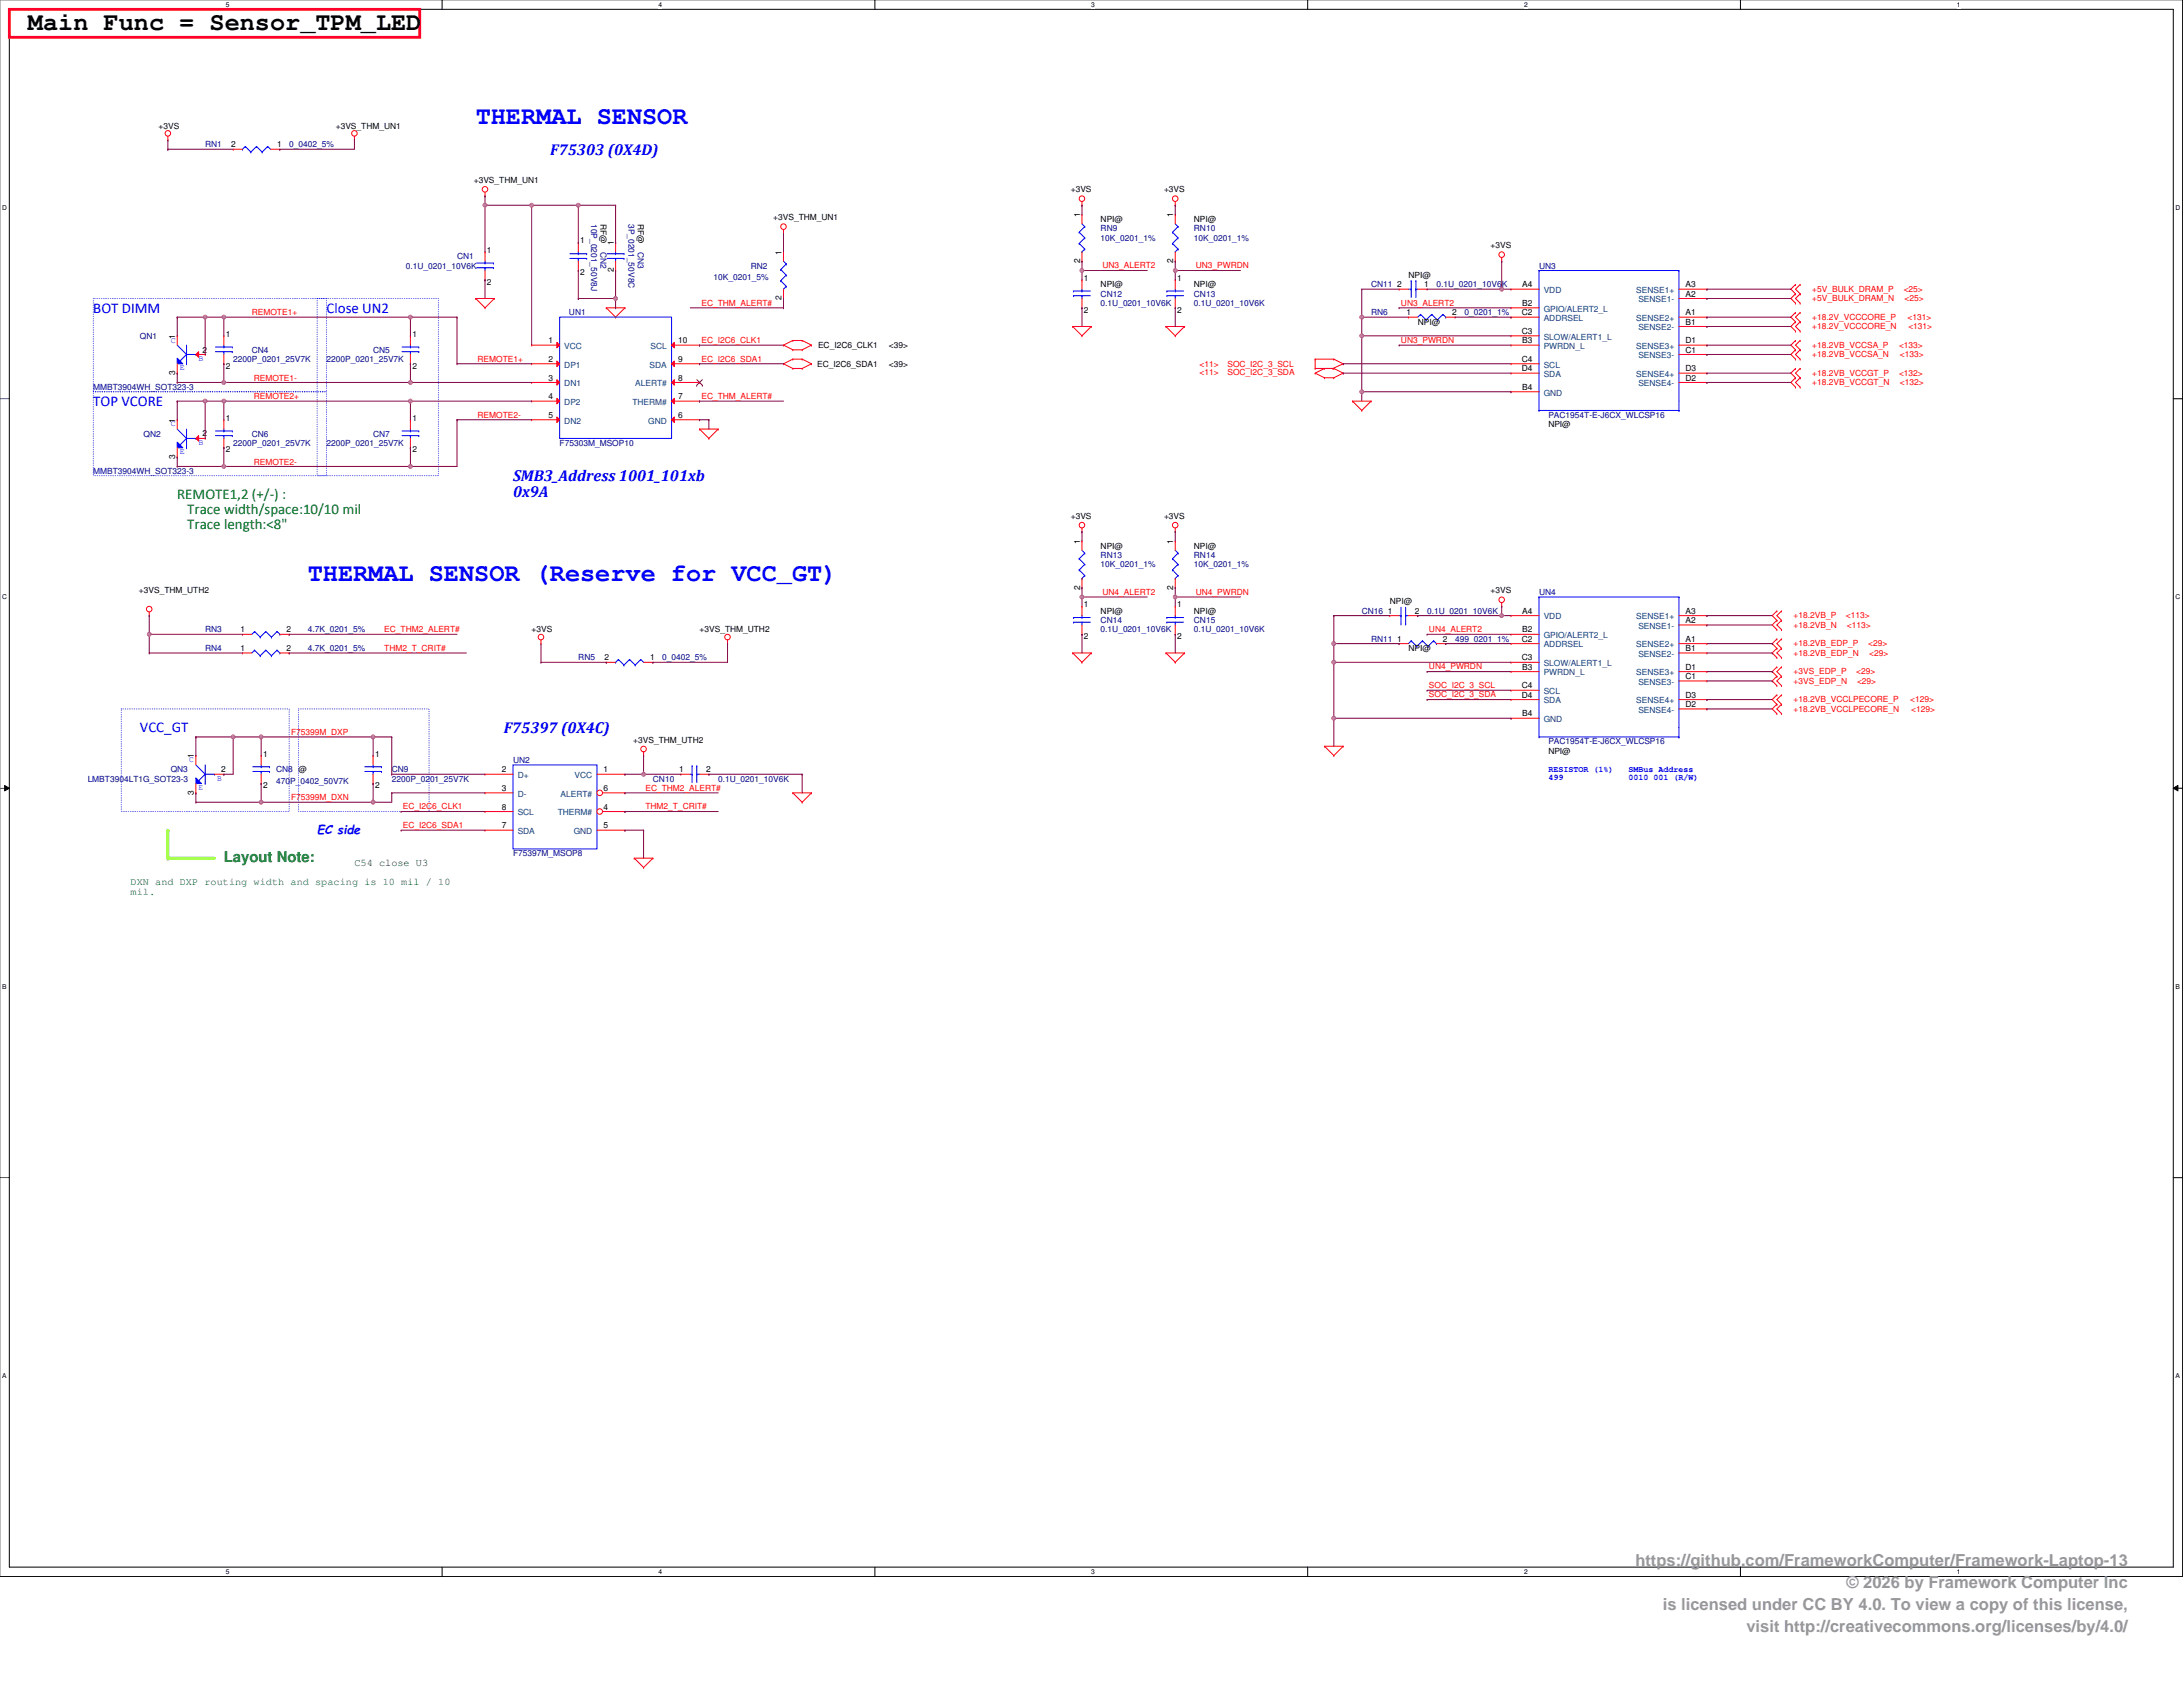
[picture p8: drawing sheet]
<svg xmlns="http://www.w3.org/2000/svg" width="279mm" height="216mm" viewBox="0 0 279 216" stroke-linecap="round" stroke-linejoin="round" font-family="sans-serif">
<defs><g id="words">
<text font-size="3.2" x="3.6" y="3.9">Main Func = Sensor_TPM_LED</text>
<g font-size="3.2" fill="#00f">
<text x="60.9" y="15.8">THERMAL SENSOR</text>
<text x="39.4" y="74.3">THERMAL SENSOR (Reserve for VCC_GT)</text>
</g>
<g font-size="2.1" fill="#999">
<text x="209.3" y="200.4">https://github.com/FrameworkComputer/Framework-Laptop-13</text>
<text x="236.3" y="203.2">© 2026 by Framework Computer Inc</text>
<text x="212.8" y="206">is licensed under CC BY 4.0. To view a copy of this license,</text>
<text x="223.5" y="208.8">visit http://creativecommons.org/licenses/by/4.0/</text>
</g>
<g font-size="2" fill="#00f">
<text x="70.4" y="19.8">F75303 (0X4D)</text>
<text x="65.7" y="61.6">SMB3_Address 1001_101xb</text>
<text x="65.7" y="63.6">0x9A</text>
<text x="64.5" y="93.8">F75397 (0X4C)</text>
</g>
<g font-size="1.9" fill="#00f">
<text x="11.9" y="40">BOT DIMM</text>
<text x="41.8" y="40">Close UN2</text>
<text x="11.9" y="52">TOP VCORE</text>
<text x="17.9" y="93.7">VCC_GT</text>
</g>
<g font-size="1.9" fill="#008000">
<text x="22.7" y="63.9">REMOTE1,2 (+/-) :</text>
<text x="24" y="65.8">Trace width/space:10/10 mil</text>
<text x="24" y="67.7">Trace length:&lt;8&quot;</text>
<text x="28.7" y="110.4">Layout Note:</text>
</g>
<text font-size="1.5" fill="#00f" x="40.6" y="106.8">EC side</text>
<g font-size="1.3" fill="#008000">
<text x="16.7" y="113.3">DXN and DXP routing width and spacing is 10 mil / 10</text>
<text x="16.7" y="114.6">mil.</text>
</g>
<text font-size="1.3" fill="#004000" x="45.4" y="110.9">C54 close U3</text>
<g font-size="1.1">
<text x="20.3" y="16.5">+3VS</text>
<text x="43" y="16.5">+3VS_THM_UN1</text>
<text x="29.6" y="18.9">2</text>
<text x="35.5" y="18.9">1</text>
<text x="60.6" y="23.4">+3VS_THM_UN1</text>
<text x="76.8" y="28.7" transform="rotate(90 76.8 28.7)">RF@</text>
<text x="81.6" y="28.7" transform="rotate(90 81.6 28.7)">RF@</text>
<text x="99" y="28.2">+3VS_THM_UN1</text>
<text x="137" y="24.6">+3VS</text>
<text x="138.2" y="27.8" transform="rotate(-90 138.2 27.8)">1</text>
<text x="140.9" y="28.4">NPI@</text>
<text x="149" y="24.6">+3VS</text>
<text x="150.2" y="27.8" transform="rotate(-90 150.2 27.8)">1</text>
<text x="152.8" y="28.4">NPI@</text>
<text x="62.3" y="32.4">1</text>
<text x="74.3" y="31.2">1</text>
<text x="74.3" y="35.2">2</text>
<text x="78.5" y="34.9" transform="rotate(-90 78.5 34.9)">2</text>
<text x="78.5" y="31.4" transform="rotate(-90 78.5 31.4)">1</text>
<text x="100" y="32.6" transform="rotate(-90 100 32.6)">1</text>
<text x="138.2" y="33.7" transform="rotate(-90 138.2 33.7)">2</text>
<text x="138.7" y="35.9">1</text>
<text x="150.2" y="33.7" transform="rotate(-90 150.2 33.7)">2</text>
<text x="150.7" y="35.9">1</text>
<text x="180.3" y="35.6">NPI@</text>
<text x="190.8" y="31.8">+3VS</text>
<text x="62.3" y="36.4">2</text>
<text x="100" y="38.4" transform="rotate(-90 100 38.4)">2</text>
<text x="138.7" y="40">2</text>
<text x="140.9" y="36.8">NPI@</text>
<text x="150.7" y="40">2</text>
<text x="152.8" y="36.8">NPI@</text>
<text x="178.8" y="36.8">2</text>
<text x="180" y="40.3">1</text>
<text x="181.5" y="41.5">NPI@</text>
<text x="182.3" y="36.8">1</text>
<text x="185.9" y="40.3">2</text>
<text x="194.8" y="40.3">C2</text>
<text x="194.8" y="36.8">A4</text>
<text x="194.8" y="39.1">B2</text>
<text x="215.7" y="40.3">A1</text>
<text x="215.7" y="38">A2</text>
<text x="215.7" y="36.8">A3</text>
<text x="215.7" y="41.5">B1</text>
<text x="22.4" y="48" transform="rotate(-90 22.4 48)">3</text>
<text x="22.4" y="43.3" transform="rotate(-90 22.4 43.3)">1</text>
<text x="25.9" y="45.1">2</text>
<text x="28.9" y="43.1">1</text>
<text x="28.9" y="47.2">2</text>
<text x="52.8" y="43.1">1</text>
<text x="52.8" y="47.2">2</text>
<text x="70.2" y="43.9">1</text>
<text x="70.2" y="46.3">2</text>
<text x="86.8" y="46.3">9</text>
<text x="86.8" y="43.9">10</text>
<text x="104.6" y="46.9">EC_I2C6_SDA1</text>
<text x="104.7" y="44.5">EC_I2C6_CLK1</text>
<text x="113.8" y="44.5">&lt;39&gt;</text>
<text x="113.8" y="46.9">&lt;39&gt;</text>
<text x="194.8" y="42.7">C3</text>
<text x="194.8" y="46.3">C4</text>
<text x="194.8" y="47.5">D4</text>
<text x="194.8" y="43.9">B3</text>
<text x="215.7" y="45.1">C1</text>
<text x="215.7" y="43.9">D1</text>
<text x="215.7" y="47.5">D3</text>
<text x="28.9" y="53.8">1</text>
<text x="52.8" y="53.8">1</text>
<text x="70.2" y="48.7">3</text>
<text x="70.2" y="51.1">4</text>
<text x="70.2" y="53.5">5</text>
<text x="86.8" y="53.5">6</text>
<text x="86.8" y="51.1">7</text>
<text x="86.8" y="48.7">8</text>
<text x="194.8" y="49.9">B4</text>
<text x="215.7" y="48.7">D2</text>
<text x="22.4" y="58.7" transform="rotate(-90 22.4 58.7)">3</text>
<text x="22.4" y="54.1" transform="rotate(-90 22.4 54.1)">1</text>
<text x="25.9" y="55.9">2</text>
<text x="28.9" y="57.9">2</text>
<text x="52.8" y="57.9">2</text>
<text x="198.2" y="54.7">NPI@</text>
<text x="137" y="66.4">+3VS</text>
<text x="138.2" y="69.6" transform="rotate(-90 138.2 69.6)">1</text>
<text x="140.9" y="70.2">NPI@</text>
<text x="149" y="66.4">+3VS</text>
<text x="150.2" y="69.6" transform="rotate(-90 150.2 69.6)">1</text>
<text x="152.8" y="70.2">NPI@</text>
<text x="17.8" y="75.9">+3VS_THM_UTH2</text>
<text x="138.2" y="75.5" transform="rotate(-90 138.2 75.5)">2</text>
<text x="138.7" y="77.7">1</text>
<text x="150.2" y="75.5" transform="rotate(-90 150.2 75.5)">2</text>
<text x="150.7" y="77.7">1</text>
<text x="177.9" y="77.4">NPI@</text>
<text x="190.8" y="75.9">+3VS</text>
<text x="30.8" y="83.3">1</text>
<text x="30.8" y="80.9">1</text>
<text x="36.7" y="83.3">2</text>
<text x="36.7" y="80.9">2</text>
<text x="68" y="80.9">+3VS</text>
<text x="89.5" y="80.9">+3VS_THM_UTH2</text>
<text x="138.7" y="81.8">2</text>
<text x="140.9" y="78.6">NPI@</text>
<text x="150.7" y="81.8">2</text>
<text x="152.8" y="78.6">NPI@</text>
<text x="177.6" y="78.5">1</text>
<text x="178.8" y="82.1">1</text>
<text x="180.3" y="83.3">NPI@</text>
<text x="181.1" y="78.5">2</text>
<text x="184.7" y="82.1">2</text>
<text x="194.8" y="82.1">C2</text>
<text x="194.8" y="78.5">A4</text>
<text x="194.8" y="80.9">B2</text>
<text x="215.7" y="82.1">A1</text>
<text x="215.7" y="79.7">A2</text>
<text x="215.7" y="78.5">A3</text>
<text x="215.7" y="83.3">B1</text>
<text x="77.4" y="84.5">2</text>
<text x="83.2" y="84.5">1</text>
<text x="194.8" y="84.5">C3</text>
<text x="194.8" y="88.1">C4</text>
<text x="194.8" y="89.3">D4</text>
<text x="194.8" y="85.7">B3</text>
<text x="215.7" y="86.9">C1</text>
<text x="215.7" y="85.7">D1</text>
<text x="215.7" y="89.3">D3</text>
<text x="81.1" y="95">+3VS_THM_UTH2</text>
<text x="194.8" y="91.7">B4</text>
<text x="215.7" y="90.5">D2</text>
<text x="24.8" y="101.7" transform="rotate(-90 24.8 101.7)">3</text>
<text x="24.8" y="97.1" transform="rotate(-90 24.8 97.1)">1</text>
<text x="28.3" y="98.8">2</text>
<text x="33.7" y="96.8">1</text>
<text x="33.7" y="100.9">2</text>
<text x="48" y="96.8">1</text>
<text x="48" y="100.9">2</text>
<text x="64.2" y="98.8">2</text>
<text x="64.2" y="101.2">3</text>
<text x="77.2" y="98.8">1</text>
<text x="77.2" y="101.2">6</text>
<text x="86.9" y="98.8">1</text>
<text x="90.4" y="98.8">2</text>
<text x="198.2" y="96.5">NPI@</text>
<text x="64.2" y="103.6">8</text>
<text x="64.2" y="106">7</text>
<text x="77.2" y="103.6">4</text>
<text x="77.2" y="106">5</text>
</g>
<g font-size="1.1" fill="#000080">
<text x="26.3" y="18.9">RN1</text>
<text x="37" y="18.9">0_0402_5%</text>
<text x="75.7" y="28.7" transform="rotate(90 75.7 28.7)">10P_0201_50V8J</text>
<text x="80.4" y="28.7" transform="rotate(90 80.4 28.7)">3P_0201_50V8C</text>
<text x="140.9" y="29.6">RN9</text>
<text x="152.8" y="29.6">RN10</text>
<text x="51.9" y="34.4">0.1U_0201_10V6K</text>
<text x="58.5" y="33.2">CN1</text>
<text x="76.8" y="32.2" transform="rotate(90 76.8 32.2)">CN2</text>
<text x="81.6" y="32.2" transform="rotate(90 81.6 32.2)">CN3</text>
<text x="91.3" y="35.8">10K_0201_5%</text>
<text x="96.1" y="34.4">RN2</text>
<text x="140.9" y="30.8">10K_0201_1%</text>
<text x="152.8" y="30.8">10K_0201_1%</text>
<text x="197" y="34.4">UN3</text>
<text x="72.8" y="40.4">UN1</text>
<text x="140.9" y="38">CN12</text>
<text x="140.9" y="39.2">0.1U_0201_10V6K</text>
<text x="152.8" y="38">CN13</text>
<text x="152.8" y="39.2">0.1U_0201_10V6K</text>
<text x="175.5" y="36.8">CN11</text>
<text x="175.5" y="40.4">RN6</text>
<text x="183.8" y="36.8">0.1U_0201_10V6K</text>
<text x="187.4" y="40.4">0_0201_1%</text>
<text x="17.9" y="43.3">QN1</text>
<text x="29.8" y="46.3">2200P_0201_25V7K</text>
<text x="32.2" y="45.1">CN4</text>
<text x="41.8" y="46.3">2200P_0201_25V7K</text>
<text x="47.8" y="45.1">CN5</text>
<text x="11.9" y="49.9">MMBT3904WH_SOT323-3</text>
<text x="198.2" y="53.5">PAC1954T-E-J6CX_WLCSP16</text>
<text x="18.4" y="55.9">QN2</text>
<text x="29.8" y="57.1">2200P_0201_25V7K</text>
<text x="32.2" y="55.9">CN6</text>
<text x="41.8" y="57.1">2200P_0201_25V7K</text>
<text x="47.8" y="55.9">CN7</text>
<text x="71.6" y="57.1">F75303M_MSOP10</text>
<text x="11.9" y="60.6">MMBT3904WH_SOT323-3</text>
<text x="140.9" y="71.4">RN13</text>
<text x="152.8" y="71.4">RN14</text>
<text x="140.9" y="72.6">10K_0201_1%</text>
<text x="152.8" y="72.6">10K_0201_1%</text>
<text x="197" y="76.2">UN4</text>
<text x="26.3" y="83.3">RN4</text>
<text x="26.3" y="80.9">RN3</text>
<text x="39.4" y="83.3">4.7K_0201_5%</text>
<text x="39.4" y="80.9">4.7K_0201_5%</text>
<text x="140.9" y="79.7">CN14</text>
<text x="140.9" y="80.9">0.1U_0201_10V6K</text>
<text x="152.8" y="79.7">CN15</text>
<text x="152.8" y="80.9">0.1U_0201_10V6K</text>
<text x="174.3" y="78.6">CN16</text>
<text x="175.5" y="82.1">RN11</text>
<text x="182.7" y="78.6">0.1U_0201_10V6K</text>
<text x="186.2" y="82.1">499_0201_1%</text>
<text x="74" y="84.5">RN5</text>
<text x="84.8" y="84.5">0_0402_5%</text>
<text x="198.2" y="95.3">PAC1954T-E-J6CX_WLCSP16</text>
<text x="11.2" y="100">LMBT3904LT1G_SOT23-3</text>
<text x="21.8" y="98.9">QN3</text>
<text x="35.3" y="98.9">CN8 @</text>
<text x="35.3" y="100.3">470P_0402_50V7K</text>
<text x="50.1" y="98.9">CN9</text>
<text x="50.1" y="100">2200P_0201_25V7K</text>
<text x="65.7" y="97.7">UN2</text>
<text x="83.6" y="100">CN10</text>
<text x="91.9" y="100">0.1U_0201_10V6K</text>
<text x="65.7" y="109.6">F75397M_MSOP8</text>
</g>
<g font-size="1.1" fill="#f00">
<text x="141.1" y="34.3">UN3_ALERT2</text>
<text x="153" y="34.3">UN3_PWRDN</text>
<text x="32.2" y="40.3">REMOTE1+</text>
<text x="89.8" y="39.1">EC_THM_ALERT#</text>
<text x="179.3" y="39.1">UN3_ALERT2</text>
<text x="232" y="37.4">+5V_BULK_DRAM_P</text>
<text x="232" y="38.6">+5V_BULK_DRAM_N</text>
<text x="232" y="41">+18.2V_VCCCORE_P</text>
<text x="243.7" y="37.4">&lt;25&gt;</text>
<text x="243.8" y="38.6">&lt;25&gt;</text>
<text x="244.1" y="41">&lt;131&gt;</text>
<text x="61.1" y="46.3">REMOTE1+</text>
<text x="89.8" y="43.9">EC_I2C6_CLK1</text>
<text x="89.8" y="46.3">EC_I2C6_SDA1</text>
<text x="153.5" y="46.9">&lt;11&gt;</text>
<text x="153.5" y="48">&lt;11&gt;</text>
<text x="157.1" y="48">SOC_I2C_3_SDA</text>
<text x="157.1" y="46.9">SOC_I2C_3_SCL</text>
<text x="179.3" y="43.9">UN3_PWRDN</text>
<text x="232" y="42.1">+18.2V_VCCCORE_N</text>
<text x="232" y="44.5">+18.2VB_VCCSA_P</text>
<text x="232" y="45.7">+18.2VB_VCCSA_N</text>
<text x="243.1" y="44.5">&lt;133&gt;</text>
<text x="243.2" y="45.7">&lt;133&gt;</text>
<text x="244.3" y="42.1">&lt;131&gt;</text>
<text x="32.5" y="48.7">REMOTE1-</text>
<text x="32.5" y="51.1">REMOTE2+</text>
<text x="61.1" y="53.5">REMOTE2-</text>
<text x="89.8" y="51.1">EC_THM_ALERT#</text>
<text x="232" y="48.1">+18.2VB_VCCGT_P</text>
<text x="232" y="49.3">+18.2VB_VCCGT_N</text>
<text x="243.1" y="48.1">&lt;132&gt;</text>
<text x="243.2" y="49.3">&lt;132&gt;</text>
<text x="32.5" y="59.4">REMOTE2-</text>
<text x="141.1" y="76.1">UN4_ALERT2</text>
<text x="153" y="76.1">UN4_PWRDN</text>
<text x="49.2" y="80.9">EC_THM2_ALERT#</text>
<text x="49.2" y="83.3">THM2_T_CRIT#</text>
<text x="182.9" y="80.9">UN4_ALERT2</text>
<text x="229.6" y="79.2">+18.2VB_P</text>
<text x="229.6" y="80.3">+18.2VB_N</text>
<text x="229.6" y="82.7">+18.2VB_EDP_P</text>
<text x="229.6" y="83.9">+18.2VB_EDP_N</text>
<text x="236.3" y="79.2">&lt;113&gt;</text>
<text x="236.4" y="80.3">&lt;113&gt;</text>
<text x="239.1" y="82.7">&lt;29&gt;</text>
<text x="239.2" y="83.9">&lt;29&gt;</text>
<text x="182.9" y="88.1">SOC_I2C_3_SCL</text>
<text x="182.9" y="89.3">SOC_I2C_3_SDA</text>
<text x="182.9" y="85.7">UN4_PWRDN</text>
<text x="229.6" y="89.9">+18.2VB_VCCLPECORE_P</text>
<text x="229.6" y="86.3">+3VS_EDP_P</text>
<text x="229.6" y="87.5">+3VS_EDP_N</text>
<text x="237.6" y="86.3">&lt;29&gt;</text>
<text x="237.7" y="87.5">&lt;29&gt;</text>
<text x="244.5" y="89.9">&lt;129&gt;</text>
<text x="37.2" y="94">F75399M_DXP</text>
<text x="229.6" y="91.1">+18.2VB_VCCLPECORE_N</text>
<text x="244.6" y="91.1">&lt;129&gt;</text>
<text x="82.6" y="101.2">EC_THM2_ALERT#</text>
<text x="37.2" y="102.4">F75399M_DXN</text>
<text x="51.6" y="103.6">EC_I2C6_CLK1</text>
<text x="51.6" y="106">EC_I2C6_SDA1</text>
<text x="82.6" y="103.6">THM2_T_CRIT#</text>
</g>
<g font-size="1.1" fill="#004080">
<text x="197.6" y="37.5">VDD</text>
<text x="197.6" y="39.9">GPIO/ALERT2_L</text>
<text x="197.6" y="41.1">ADDRSEL</text>
<text x="209.4" y="41.1">SENSE2+</text>
<text x="209.4" y="37.5">SENSE1+</text>
<text x="209.7" y="38.7">SENSE1-</text>
<text x="72.2" y="44.7">VCC</text>
<text x="72.2" y="47">DP1</text>
<text x="83.1" y="47">SDA</text>
<text x="83.3" y="44.7">SCL</text>
<text x="197.6" y="44.7">PWRDN_L</text>
<text x="197.6" y="43.5">SLOW/ALERT1_L</text>
<text x="197.6" y="47">SCL</text>
<text x="209.4" y="44.7">SENSE3+</text>
<text x="209.7" y="42.3">SENSE2-</text>
<text x="209.7" y="45.8">SENSE3-</text>
<text x="72.2" y="49.4">DN1</text>
<text x="72.2" y="51.8">DP2</text>
<text x="80.9" y="51.8">THERM#</text>
<text x="81.3" y="49.4">ALERT#</text>
<text x="197.6" y="50.6">GND</text>
<text x="197.6" y="48.2">SDA</text>
<text x="209.4" y="48.2">SENSE4+</text>
<text x="209.7" y="49.4">SENSE4-</text>
<text x="72.2" y="54.2">DN2</text>
<text x="83" y="54.2">GND</text>
<text x="197.6" y="79.3">VDD</text>
<text x="197.6" y="81.7">GPIO/ALERT2_L</text>
<text x="197.6" y="82.9">ADDRSEL</text>
<text x="209.4" y="82.9">SENSE2+</text>
<text x="209.4" y="79.3">SENSE1+</text>
<text x="209.7" y="80.5">SENSE1-</text>
<text x="197.6" y="86.4">PWRDN_L</text>
<text x="197.6" y="85.2">SLOW/ALERT1_L</text>
<text x="197.6" y="88.8">SCL</text>
<text x="209.4" y="86.4">SENSE3+</text>
<text x="209.7" y="84">SENSE2-</text>
<text x="209.7" y="87.6">SENSE3-</text>
<text x="197.6" y="92.4">GND</text>
<text x="197.6" y="90">SDA</text>
<text x="209.4" y="90">SENSE4+</text>
<text x="209.7" y="91.2">SENSE4-</text>
<text x="66.3" y="99.6">D+</text>
<text x="66.3" y="102">D-</text>
<text x="71.7" y="102">ALERT#</text>
<text x="73.5" y="99.6">VCC</text>
<text x="66.3" y="104.3">SCL</text>
<text x="66.3" y="106.7">SDA</text>
<text x="71.4" y="104.3">THERM#</text>
<text x="73.4" y="106.7">GND</text>
</g>
<g font-size="1.1" fill="#00f">
<text x="21.8" y="43.8">C</text>
<text x="23" y="47.4">E</text>
<text x="25.4" y="46.2">B</text>
<text x="21.8" y="54.6">C</text>
<text x="23" y="58.2">E</text>
<text x="25.4" y="57">B</text>
<text x="24.2" y="97.6">C</text>
<text x="25.4" y="101.1">E</text>
<text x="27.8" y="99.9">B</text>
<text x="198.2" y="98.8">RESISTOR (1%)</text>
<text x="198.2" y="99.9">499</text>
<text x="208.4" y="98.8">SMBus Address</text>
<text x="208.4" y="99.9">0010 001 (R/W)</text>
</g>
<g font-size=".9">
<text x="28.9" y=".9">5</text>
<text x="84.3" y=".9">4</text>
<text x="139.7" y=".9">3</text>
<text x="195.1" y=".9">2</text>
<text x="250.4" y=".9">1</text>
<text x=".3" y="26.9">D</text>
<text x="278.5" y="26.9">D</text>
<text x=".3" y="76.7">C</text>
<text x="278.5" y="76.7">C</text>
<text x=".3" y="126.6">B</text>
<text x="278.5" y="126.6">B</text>
<text x=".3" y="176.4">A</text>
<text x="278.5" y="176.4">A</text>
<text x="28.9" y="201.4">5</text>
<text x="84.3" y="201.4">4</text>
<text x="139.7" y="201.4">3</text>
<text x="195.1" y="201.4">2</text>
<text x="250.4" y="201.4">1</text>
</g>
</g></defs>
<path d="M0 0h279.3v201.8h-279.3zM1.2 1.2h277v199.4h-277z" fill="none" stroke="#000" stroke-width=".13"/>
<g fill="#fff">
<path d="M28.9 .1h.5v1h-.5z"/>
<path d="M28.9 200.7h.5v.9h-.5z"/>
</g>
<path d="M56.6 0v1.2M56.6 200.6v1.2" fill="none" stroke="#000" stroke-width=".13"/>
<g fill="#fff">
<path d="M84.3 .1h.5v1h-.5z"/>
<path d="M84.3 200.7h.5v.9h-.5z"/>
</g>
<path d="M112 0v1.2M112 200.6v1.2" fill="none" stroke="#000" stroke-width=".13"/>
<g fill="#fff">
<path d="M139.7 .1h.4v1h-.4z"/>
<path d="M139.7 200.7h.4v.9h-.4z"/>
</g>
<path d="M167.4 0v1.2M167.4 200.6v1.2" fill="none" stroke="#000" stroke-width=".13"/>
<g fill="#fff">
<path d="M195.1 .1h.4v1h-.4z"/>
<path d="M195.1 200.7h.4v.9h-.4z"/>
</g>
<path d="M222.8 0v1.2M222.8 200.6v1.2" fill="none" stroke="#000" stroke-width=".13"/>
<g fill="#fff">
<path d="M250.5 .1h.4v1h-.4z"/>
<path d="M250.5 200.7h.4v.9h-.4z"/>
<path d="M.3 26.1h.6v1h-.6z"/>
<path d="M278.5 26.1h.6v1h-.6z"/>
<path d="M.3 76h.6v.9h-.6z"/>
<path d="M278.5 76h.6v.9h-.6z"/>
</g>
<path d="M0 51h1.2M278.2 51h1.1" fill="none" stroke="#000" stroke-width=".13"/>
<g fill="#fff">
<path d="M.3 125.8h.6v.9h-.6z"/>
<path d="M278.5 125.8h.5v.9h-.5z"/>
</g>
<path d="M0 100.9h1.2M.6 100.5l.6 .4-.6 .3zM278.2 100.9l.6-.4v.7zM278.2 100.9h1.1" fill="none" stroke="#000" stroke-width=".13"/>
<path d="M.6 100.5l.6 .4-.6 .3zM278.2 100.9l.6-.4v.7z" fill="#000"/>
<g fill="#fff">
<path d="M.3 175.6h.6v1h-.6z"/>
<path d="M278.4 175.6h.6v1h-.6z"/>
</g>
<path d="M0 150.7h1.2M278.2 150.7h1.1" fill="none" stroke="#000" stroke-width=".13"/>
<path d="M1.2 1.2h52.5v3.6h-52.5z" fill="none" stroke="#f00" stroke-width=".36"/>
<path d="M11.9 38.2h29.9v11.9h-29.9zM40.6 38.2h15.5v22.7h-15.5zM11.9 50.1h29.9v10.8h-29.9zM15.5 90.7h21.5v13.2h-21.5zM38.2 90.7h16.7v13.2h-16.7z" fill="none" stroke="#00f" stroke-width=".13"/>
<path d="M21.5 106.2v3.6" fill="none" stroke="#80ff00" stroke-width=".36"/>
<circle cx="21.5" cy="106.2" r=".18" fill="#80ff00"/>
<path d="M21.5 109.8h6" fill="none" stroke="#80ff00" stroke-width=".36"/>
<circle cx="21.5" cy="109.8" r=".18" fill="#80ff00"/>
<g fill="none" stroke="#f00" stroke-width=".13">
<path d="M21.5 17.9h.1M21.5 17.4v.5M45.4 17.9h.1M45.4 17.4v.5M60.9 38.2h.1M60.9 38.2h2.4M60.9 38.2l1.2 1.2M62.1 25.1h.1M62.1 39.4h.1M62.1 24.6v.5M63.3 38.2h.1M63.3 38.2l-1.2 1.2"/>
<path d="M77.6 39.4h.1M77.6 39.4h2.4M77.6 39.4l1.2 1.2M80 39.4h.1M80 39.4l-1.2 1.2M100.3 29.8h.1M100.3 29.4v.4M138.5 26.3h.1M138.5 25.8v.5M150.4 26.3h.1M150.4 25.8v.5M192.2 33.4h.1"/>
<path d="M192.2 33v.4M229.8 36.4h.1M229.8 37.6h.1M229.8 38.8h.1M229.8 40h.1M229.8 37.6l-.6 .6 .6 .6M229.8 36.4l-.6 .6 .6 .6M229.8 40l-.6 .6 .6 .6M230.4 37.6h.1M230.4 36.4h.1M230.4 38.8h.1M230.4 40h.1"/>
<path d="M230.4 36.4l-.6 .6 .6 .6M230.4 37.6l-.6 .6 .6 .6M230.4 40l-.6 .6 .6 .6M78.8 40.6h.1M89.5 54.9h.1M89.5 54.9h2.4M89.5 54.9l1.2 1.2M90.7 56.1h.1M91.9 54.9h.1M91.9 54.9l-1.2 1.2M100.3 44.2h.1M100.3 46.6h.1"/>
<path d="M100.3 44.2l1.2 .6M100.3 46.6l1.2 .6M101.5 43.6h.1M101.5 44.8h.1M101.5 46h.1M101.5 47.2h.1M101.5 43.6h1.2M101.5 43.6l-1.2 .6M101.5 44.8h1.2M101.5 46h1.2M101.5 46l-1.2 .6M101.5 47.2h1.2"/>
<path d="M102.7 43.6h.1M102.7 44.8h.1M102.7 46h.1M102.7 47.2h.1M102.7 43.6l1.2 .6M102.7 46l1.2 .6M103.9 44.2h.1M103.9 46.6h.1M103.9 44.2l-1.2 .6M103.9 46.6l-1.2 .6M137.3 41.8h.1M137.3 41.8h2.4"/>
<path d="M137.3 41.8l1.2 1.2M138.5 43h.1M139.7 41.8h.1M139.7 41.8l-1.2 1.2M149.2 41.8h.1M149.2 41.8h2.4M149.2 41.8l1.2 1.2M150.4 43h.1M151.6 41.8h.1M151.6 41.8l-1.2 1.2M168.3 47.8h.1M168.3 47.2h.1"/>
<path d="M168.3 46h.1M168.3 46h2.4M168.3 47.2h2.4M168.3 47.8l1.2 .5M168.3 46v1.2M169.5 48.3h.1M169.5 47.2h.1M169.5 48.3h1.2M169.5 47.2l-1.2 .6M170.6 47.2h.1M170.7 48.3h.1M170.7 47.2h.1"/>
<path d="M170.7 46h.1M170.7 47.2l1.2 .6M170.7 46l1.2 .6M171.9 47.8h.1M171.9 46.6h.1M171.9 47.8l-1.2 .5M171.9 46.6l-1.3 .6M173.1 51.3h.1M173.1 51.3l1.2 1.2M174.3 52.5h.1M175.5 51.3h.1M175.5 51.3h-2.4"/>
<path d="M175.5 51.3l-1.2 1.2M229.8 41.2h.1M229.8 42.4h.1M229.8 47.2h.1M229.8 48.3h.1M229.8 49.5h.1M229.8 43.6h.1M229.8 44.8h.1M229.8 46h.1M229.8 41.2l-.6 .6 .6 .6M229.8 47.2l-.6 .6 .6 .5M229.8 48.3l-.6 .6 .6 .6"/>
<path d="M229.8 43.6l-.6 .6 .6 .6M229.8 44.8l-.6 .6 .6 .6M230.4 41.2h.1M230.4 42.4h.1M230.4 48.3h.1M230.4 47.2h.1M230.4 49.5h.1M230.4 44.8h.1M230.4 43.6h.1M230.4 46h.1M230.4 41.2l-.6 .6 .6 .6M230.4 47.2l-.6 .6 .6 .5"/>
<path d="M230.4 48.3l-.6 .6 .6 .6M230.4 43.6l-.6 .6 .6 .6M230.4 44.8l-.6 .6 .6 .6M19.1 78.8h.1M19.1 78.3v.5M138.5 68h.1M138.5 67.6v.4M150.4 68h.1M150.4 67.6v.4M192.2 77.6h.1M192.2 77.1v.5M227.4 78.2h.1"/>
<path d="M227.4 79.4h.1M227.4 78.2l-.6 .6 .6 .6M227.4 79.4l-.6 .6 .6 .6M228 79.4h.1M228 78.2h.1M228 78.2l-.6 .6 .6 .6M228 79.4l-.6 .6 .6 .6M69.2 82.4h.1M69.2 81.9v.5M76.4 99.1h3.6M80 99.1h.1M82.4 96.7h.1"/>
<path d="M82.4 96.2v.5M93.1 82.4h.1M93.1 81.9v.5M137.3 83.6h.1M137.3 83.6h2.4M137.3 83.6l1.2 1.2M138.5 84.8h.1M139.7 83.6h.1M139.7 83.6l-1.2 1.2M149.2 83.6h.1M149.2 83.6h2.4M149.2 83.6l1.2 1.2"/>
<path d="M150.4 84.8h.1M151.6 83.6h.1M151.6 83.6l-1.2 1.2M169.5 95.5h.1M169.5 95.5h2.4M169.5 95.5l1.2 1.2M170.7 96.7h.1M171.9 95.5h.1M171.9 95.5l-1.2 1.2M227.4 80.6h.1M227.4 88.9h.1M227.4 90.1h.1"/>
<path d="M227.4 91.3h.1M227.4 85.4h.1M227.4 86.6h.1M227.4 87.7h.1M227.4 81.8h.1M227.4 83h.1M227.4 84.2h.1M227.4 88.9l-.6 .6 .6 .6M227.4 90.1l-.6 .6 .6 .6M227.4 85.4l-.6 .6 .6 .6M227.4 86.6l-.6 .5 .6 .6M227.4 81.8l-.6 .6 .6 .6"/>
<path d="M227.4 83l-.6 .6 .6 .6M228 80.6h.1M228 90.1h.1M228 88.9h.1M228 91.3h.1M228 86.6h.1M228 85.4h.1M228 87.7h.1M228 83h.1M228 81.8h.1M228 84.2h.1M228 88.9l-.6 .6 .6 .6"/>
<path d="M228 90.1l-.6 .6 .6 .6M228 85.4l-.6 .6 .6 .6M228 86.6l-.6 .5 .6 .6M228 81.8l-.6 .6 .6 .6M228 83l-.6 .6 .6 .6M81.2 109.8h.1M81.2 109.8h2.4M81.2 109.8l1.2 1.2M82.4 111h.1M83.6 109.8h.1M83.6 109.8l-1.2 1.2M101.5 101.5h.1"/>
<path d="M101.5 101.5h2.4M101.5 101.5l1.2 1.2M102.7 102.7h.1M103.9 101.5h.1M103.9 101.5l-1.2 1.2"/>
<circle cx="21.5" cy="17.1" r=".35"/>
<circle cx="45.4" cy="17.1" r=".35"/>
<circle cx="62.1" cy="24.2" r=".35"/>
<circle cx="100.3" cy="29" r=".35"/>
<circle cx="138.5" cy="25.4" r=".35"/>
<circle cx="150.4" cy="25.4" r=".35"/>
<circle cx="192.2" cy="32.6" r=".35"/>
<circle cx="19.1" cy="78" r=".35"/>
<circle cx="138.5" cy="67.2" r=".35"/>
<circle cx="150.4" cy="67.2" r=".35"/>
<circle cx="192.2" cy="76.8" r=".35"/>
<circle cx="69.2" cy="81.5" r=".35"/>
<circle cx="82.4" cy="95.9" r=".35"/>
<circle cx="93.1" cy="81.5" r=".35"/>
</g>
<path d="M65.7 97.9h10.7v10.7h-10.7z" fill="none" stroke="#00f" stroke-width=".13"/>
<circle cx="76.8" cy="101.5" r=".35" fill="#fff"/>
<g fill="none" stroke="#f00" stroke-width=".13">
<path d="M77.1 101.5h2.9M80 101.5h.1"/>
<circle cx="76.8" cy="101.5" r=".35"/>
</g>
<circle cx="76.8" cy="103.9" r=".35" fill="#fff"/>
<g fill="none" stroke="#f00" stroke-width=".13">
<path d="M29.8 19.1h.1M29.8 19.1h1.2M34.6 19.1h1.2M35.8 19.1h.1M74 31h.1M74 34.6h.1M74 31v1.2M74 33.4v1.2M100.3 32.2h.1M100.3 38.2h.1M100.3 32.2v1.2M100.3 37v1.2"/>
<path d="M150.4 27.5h.1M150.4 33.4h.1M150.4 27.5v1.2M150.4 32.2v1.2M28.7 53.7h.1M28.7 57.3h.1M28.7 53.7v1.2M28.7 56.1v1.2M31 83.6h.1M31 83.6h1.2M35.8 83.6h1.2M37 83.6h.1"/>
<path d="M62.1 99.1h.1M62.1 99.1h3.6M62.1 101.5h.1M62.1 103.9h.1M62.1 106.2h.1M62.1 103.9h3.6M62.1 106.2h3.6M62.1 101.5h3.6M76.4 106.2h3.6M77.1 103.9h2.9M80 103.9h.1M80 106.2h.1"/>
<circle cx="76.8" cy="103.9" r=".35"/>
</g>
<g fill="none" stroke="#00f" stroke-width=".13">
<path d="M31 19.1h.1M31.4 18.7h.1M31.4 18.7l.7 .8M31.4 18.7l-.4 .4M32.1 19.5h.1M32.8 18.7h.1M32.8 18.7l.7 .8M32.8 18.7l-.7 .8M33.5 19.5h.1M34.3 18.7h.1M34.3 18.7l.3 .4M34.3 18.7l-.8 .8"/>
<path d="M72.9 33.1h2.2M72.9 32.5h2.2M74 32.5h.1M74 33.1h.1M74 32.2v.3M74 33.1v.3M75.1 33.1h.1M75.1 32.5h.1M99.9 34.5h.1M99.9 35.9h.1M99.9 34.5l.7 .7M99.9 35.9l.7 .8"/>
<path d="M100.3 37h.1M100.3 33.4l.3 .4M100.6 33.8h.1M100.6 35.2h.1M100.6 36.7h.1M100.6 33.8l-.7 .7M100.6 35.2l-.7 .7M100.6 36.7l-.3 .3M150.1 29.7h.1M150.1 31.2h.1M150.1 29.7l.7 .7M150.1 31.2l.7 .7"/>
<path d="M150.4 32.2h.1M150.4 28.7l.4 .3M150.8 29h.1M150.8 30.4h.1M150.8 31.9h.1M150.8 29l-.7 .7M150.8 30.4l-.7 .8M150.8 31.9l-.4 .3M27.6 55.8h2.1M27.6 55.2h2.1M28.7 55.2h.1M28.7 55.8h.1"/>
<path d="M28.7 54.9v.3M28.7 55.8v.3M29.7 55.8h.1M29.7 55.2h.1M32.6 83.2h.1M32.6 83.2l-.4 .4M32.6 83.2l.7 .7M33.3 83.9h.1M34 83.2h.1M34 83.2l-.7 .7M34 83.2l.7 .7M34.7 83.9h.1"/>
<path d="M35.5 83.2h.1M35.5 83.2l-.8 .7M35.5 83.2l.3 .4M35.8 83.6h.1"/>
</g>
<path d="M25.1 99.6l.7 .7h-.7z" fill-rule="evenodd" fill="#00f"/>
<g fill="none" stroke="#00f" stroke-width=".13">
<path d="M77.7 33.1h2.2M77.7 32.5h2.2M78.8 32.5h.1M78.8 33.1h.1M78.8 32.2v.3M78.8 33.1v.3M79.9 33.1h.1M79.9 32.5h.1M149.3 79.6h.1M149.3 79h.1M149.3 79.6h2.2M149.3 79h2.2"/>
<path d="M150.4 79h.1M150.4 79.6h.1M150.4 78.8v.2M150.4 79.6v.4M25.1 99.6l.7 .7h-.7zM25.1 97.9l1.2 1.2M25.4 99.9h.1M26.3 99.1h.1M26.3 99.1l-.9 .8M26.3 97.9v2.4M26.3 99.1h1.2M27.5 99.1h.1"/>
<path d="M26.3 100.3h.1"/>
</g>
<g fill="none" stroke="#f00" stroke-width=".13">
<path d="M78.8 31h.1M78.8 34.6h.1M78.8 31v1.2M78.8 33.4v1.2M150.4 77.6h.1M150.4 77.6v1.2M150.4 80v1.2M25.1 96.7h.1M25.1 96.7v1.2M27.5 99.1h1.2M28.7 99.1h.1M150.4 81.2h.1"/>
<path d="M25.1 101.5h.1M25.1 100.3v1.2"/>
</g>
<path d="M22.7 45.8l.7 .8h-.7z" fill-rule="evenodd" fill="#00f"/>
<path d="M22.7 45.8l.7 .8h-.7zM22.7 44.2l1.2 1.2M23 46.2h.1M23.9 45.4h.1M23.9 46.6h.1M23.9 45.4l-.9 .8M23.9 44.2v2.4M23.9 45.4h1.2M25.1 45.4h.1" fill="none" stroke="#00f" stroke-width=".13"/>
<path d="M22.7 43h.1M22.7 43v1.2" fill="none" stroke="#f00" stroke-width=".13"/>
<path d="M25.4 45v.7l-.3-.3z" fill="#f00"/>
<g fill="none" stroke="#f00" stroke-width=".13">
<path d="M62.1 32.2h.1M62.1 35.8h.1M62.1 32.2v1.2M62.1 34.6v1.2M138.5 35.8h.1M138.5 39.4h.1M138.5 27.5h.1M138.5 33.4h.1M138.5 27.5v1.2M138.5 32.2v1.2M138.5 35.8v1.2M138.5 38.2v1.2"/>
<path d="M179.1 37h.1M179.1 37h1.2M181.5 37h1.2M182.7 37h.1M193.4 37h.1M193.4 39.4h.1M193.4 37h3.6M193.4 39.4h3.6M214.9 37h3.6M214.9 38.2h3.6M218.5 38.2h.1M218.5 37h.1"/>
<path d="M22.7 47.8h.1M22.7 46.6v1.2M25.1 45.4h1.2M25.4 45v.7l-.3-.3zM26.3 45.4h.1M28.7 43h.1M28.7 46.6h.1M28.7 43v1.2M28.7 45.4v1.2M52.5 53.7h.1M52.5 57.3h.1M52.5 43h.1"/>
<path d="M52.5 46.6h.1M52.5 43v1.2M52.5 45.4v1.2M52.5 53.7v1.2M52.5 56.1v1.2M193.4 44.2h.1M193.4 50.1h.1M193.4 40.6h.1M193.4 43h.1M193.4 46.6h.1M193.4 47.8h.1M193.4 40.6h3.6"/>
<path d="M193.4 44.2h3.6M193.4 50.1h3.6M193.4 43h3.6M193.4 46.6h3.6M193.4 47.8h3.6M214.9 45.4h3.6M214.9 40.6h3.6M214.9 41.8h3.6M214.9 44.2h3.6M214.9 48.9h3.6M214.9 47.8h3.6M218.5 40.6h.1"/>
<path d="M218.5 41.8h.1M218.5 45.4h.1M218.5 44.2h.1M218.5 48.9h.1M218.5 47.8h.1M138.5 77.6h.1M138.5 69.2h.1M138.5 75.2h.1M138.5 69.2v1.2M138.5 74v1.2M138.5 77.6v1.2M138.5 80v1.2"/>
<path d="M193.4 78.8h.1M193.4 78.8h3.6M214.9 80h3.6M214.9 78.8h3.6M218.5 80h.1M218.5 78.8h.1M31 81.2h.1M31 81.2h1.2M35.8 81.2h1.2M37 81.2h.1M47.8 96.7h.1M47.8 96.7v1.2"/>
<path d="M47.8 99.1v1.2M77.6 84.8h.1M77.6 84.8h1.2M82.4 84.8h1.2M83.6 84.8h.1M87.1 99.1h.1M87.1 99.1h1.2M89.5 99.1h1.2M90.7 99.1h.1M138.5 81.2h.1M193.4 81.2h.1M193.4 86h.1"/>
<path d="M193.4 91.9h.1M193.4 82.4h.1M193.4 84.8h.1M193.4 88.3h.1M193.4 89.5h.1M193.4 81.2h3.6M193.4 82.4h3.6M193.4 86h3.6M193.4 91.9h3.6M193.4 84.8h3.6M193.4 88.3h3.6M193.4 89.5h3.6"/>
<path d="M214.9 82.4h3.6M214.9 83.6h3.6M214.9 86h3.6M214.9 87.1h3.6M214.9 90.7h3.6M214.9 89.5h3.6M218.5 82.4h.1M218.5 83.6h.1M218.5 87.1h.1M218.5 86h.1M218.5 90.7h.1M218.5 89.5h.1"/>
<path d="M47.8 100.3h.1"/>
</g>
<g fill="none" stroke="#00f" stroke-width=".13">
<path d="M61 34.3h2.2M61 33.7h2.2M62.1 33.7h.1M62.1 34.3h.1M62.1 33.4v.3M62.1 34.3v.3M63.2 34.3h.1M63.2 33.7h.1M137.4 37.8h.1M137.4 37.2h.1M137.4 37.8h2.2M137.4 37.2h2.2"/>
<path d="M138.1 29.7h.1M138.1 31.2h.1M138.1 29.7l.7 .7M138.1 31.2l.7 .7M138.5 37.2h.1M138.5 37.8h.1M138.5 32.2h.1M138.5 37v.2M138.5 37.8v.4M138.5 28.7l.3 .3M138.8 29h.1M138.8 30.4h.1"/>
<path d="M138.8 31.9h.1M138.8 29l-.7 .7M138.8 30.4l-.7 .8M138.8 31.9l-.3 .3M180.3 37h.3M180.6 35.9h.1M180.6 37h.1M180.6 35.9v2.2M181.2 37h.1M181.2 35.9h.1M181.2 37h.3M181.2 35.9v2.2"/>
<path d="M197 34.6h.1M197 34.6v17.9M197 34.6h17.9M214.9 34.6h.1M214.9 34.6v17.9M27.6 45h2.1M27.6 44.4h2.1M28.7 44.4h.1M28.7 45h.1M28.7 44.2v.2M28.7 45v.4M29.7 45h.1"/>
<path d="M29.7 44.4h.1M51.5 55.8h2.1M51.5 55.2h2.1M51.5 45h2.1M51.5 44.4h2.1M52.5 55.2h.1M52.5 55.8h.1M52.5 44.4h.1M52.5 45h.1M52.5 44.2v.2M52.5 45v.4M52.5 54.9v.3"/>
<path d="M52.5 55.8v.3M53.6 55.8h.1M53.6 55.2h.1M53.6 45h.1M53.6 44.4h.1M71.6 40.6h14.4v15.5h-14.4zM197 52.5h.1M197 52.5h17.9M214.9 52.5h.1M137.4 79.6h.1M137.4 79h.1M137.4 79.6h2.2"/>
<path d="M137.4 79h2.2M138.1 71.5h.1M138.1 72.9h.1M138.1 71.5l.7 .7M138.1 72.9l.7 .8M138.5 79h.1M138.5 79.6h.1M138.5 74h.1M138.5 78.8v.2M138.5 79.6v.4M138.5 70.4l.3 .4M138.8 70.8h.1"/>
<path d="M138.8 72.2h.1M138.8 73.7h.1M138.8 70.8l-.7 .7M138.8 72.2l-.7 .7M138.8 73.7l-.3 .3M197 76.4h.1M197 76.4v17.9M197 76.4h17.9M214.9 76.4h.1M214.9 76.4v17.9M32.6 80.8h.1M32.6 80.8l-.4 .4"/>
<path d="M32.6 80.8l.7 .7M33.3 81.5h.1M34 80.8h.1M34 80.8l-.7 .7M34 80.8l.7 .7M34.7 81.5h.1M35.5 80.8h.1M35.5 80.8l-.8 .7M35.5 80.8l.3 .4M35.8 81.2h.1M46.7 98.7h2.1M46.7 98.1h2.1"/>
<path d="M47.8 98.1h.1M47.8 98.7h.1M47.8 97.9v.2M47.8 98.7v.4M48.8 98.7h.1M48.8 98.1h.1M78.8 84.8h.1M79.1 84.4h.1M79.1 84.4l.8 .7M79.1 84.4l-.3 .4M79.9 85.1h.1M80.6 84.4h.1"/>
<path d="M80.6 84.4l.7 .7M80.6 84.4l-.7 .7M81.3 85.1h.1M82 84.4h.1M82 84.4l.4 .4M82 84.4l-.7 .7M88.3 99.1h.3M88.6 99.1h.1M88.6 98h.1M88.6 98v2.2M89.2 98h.1M89.2 99.1h.1"/>
<path d="M89.2 99.1h.3M89.2 98v2.2M197 94.3h.1M197 94.3h17.9M214.9 94.3h.1"/>
</g>
<path d="M71.3 43.8l.3 .4-.3 .3z" fill="#f00"/>
<path d="M68 44.2h.1M68 44.2h3.6M71.3 43.8l.3 .4-.3 .3z" fill="none" stroke="#f00" stroke-width=".13"/>
<path d="M71.3 46.2l.3 .4-.3 .3z" fill="#f00"/>
<path d="M68 46.6h.1M68 46.6h3.6M71.3 46.2l.3 .4-.3 .3z" fill="none" stroke="#f00" stroke-width=".13"/>
<path d="M71.3 48.6l.3 .3-.3 .4z" fill="#f00"/>
<path d="M68 48.9h.1M68 48.9h3.6M71.3 48.6l.3 .3-.3 .4z" fill="none" stroke="#f00" stroke-width=".13"/>
<path d="M71.3 51l.3 .3-.3 .4z" fill="#f00"/>
<path d="M68 51.3h.1M68 51.3h3.6M71.3 51l.3 .3-.3 .4z" fill="none" stroke="#f00" stroke-width=".13"/>
<path d="M71.3 53.4l.3 .3-.3 .4z" fill="#f00"/>
<path d="M68 53.7h.1M68 53.7h3.6M71.3 53.4l.3 .3-.3 .4z" fill="none" stroke="#f00" stroke-width=".13"/>
<path d="M86 53.7l.3-.3v.7z" fill="#f00"/>
<path d="M86 53.7l.3-.3v.7zM86 53.7h3.5M89.5 53.7h.1" fill="none" stroke="#f00" stroke-width=".13"/>
<path d="M86 51.3l.3-.3v.7z" fill="#f00"/>
<path d="M86 51.3l.3-.3v.7zM86 51.3h3.5M89.5 51.3h.1" fill="none" stroke="#f00" stroke-width=".13"/>
<path d="M86 48.9l.3-.3v.7z" fill="#f00"/>
<path d="M86 48.9l.3-.3v.7zM86 48.9h3.5M89.5 48.9h.1" fill="none" stroke="#f00" stroke-width=".13"/>
<path d="M89.2 49.3h.1M89.2 48.6l.7 .7M89.9 48.6l-.7 .7M89.9 49.3h.1" fill="none" stroke="#804000" stroke-width=".13"/>
<path d="M86 46.6l.3-.4v.7z" fill="#f00"/>
<path d="M86 46.6l.3-.4v.7zM86 46.6h3.5M89.5 46.6h.1" fill="none" stroke="#f00" stroke-width=".13"/>
<path d="M86.3 43.8v.7l-.3-.3z" fill="#f00"/>
<g fill="none" stroke="#f00" stroke-width=".13">
<path d="M150.4 35.8h.1M150.4 39.4h.1M150.4 35.8v1.2M150.4 38.2v1.2M86 44.2h3.5M86.3 43.8v.7l-.3-.3zM89.5 44.2h.1M150.4 69.2h.1M150.4 75.2h.1M150.4 69.2v1.2M150.4 74v1.2M177.9 78.8h.1"/>
<path d="M177.9 78.8h1.2M180.3 78.8h1.2M181.5 78.8h.1M33.4 96.7h.1M33.4 96.7v1.2M33.4 99.1v1.2M33.4 100.3h.1"/>
</g>
<g fill="none" stroke="#00f" stroke-width=".13">
<path d="M149.3 37.8h.1M149.3 37.2h.1M149.3 37.8h2.2M149.3 37.2h2.2M150.4 37.2h.1M150.4 37.8h.1M150.4 37v.2M150.4 37.8v.4M150.1 71.5h.1M150.1 72.9h.1M150.1 71.5l.7 .7M150.1 72.9l.7 .8"/>
<path d="M150.4 74h.1M150.4 70.4l.4 .4M150.8 70.8h.1M150.8 72.2h.1M150.8 73.7h.1M150.8 70.8l-.7 .7M150.8 72.2l-.7 .7M150.8 73.7l-.4 .3M179.1 78.8h.2M179.3 78.8h.1M179.3 79.9h.1M179.3 77.7v2.2"/>
<path d="M179.9 79.9h.1M179.9 78.8h.1M179.9 78.8h.4M179.9 77.7v2.2M32.4 98.7h2.1M32.4 98.1h2.1M33.4 98.1h.1M33.4 98.7h.1M33.4 97.9v.2M33.4 98.7v.4M34.5 98.7h.1M34.5 98.1h.1"/>
</g>
<path d="M22.7 56.6l.7 .7h-.7z" fill-rule="evenodd" fill="#00f"/>
<path d="M22.7 56.6l.7 .7h-.7zM22.7 54.9l1.2 1.2M23 56.9h.1M23.9 56.1h.1M23.9 57.3h.1M23.9 56.1l-.9 .8M23.9 54.9v2.4M23.9 56.1h1.2M25.1 56.1h.1" fill="none" stroke="#00f" stroke-width=".13"/>
<path d="M22.7 53.7h.1M22.7 53.7v1.2" fill="none" stroke="#f00" stroke-width=".13"/>
<path d="M25.1 56.1l.3-.3v.7z" fill="#f00"/>
<g fill="none" stroke="#f00" stroke-width=".13">
<path d="M22.7 58.5h.1M22.7 57.3v1.2M25.1 56.1l.3-.3v.7zM25.1 56.1h1.2M26.3 56.1h.1M180.3 40.6h.1M180.3 40.6h1.2M185 40.6h1.2M186.2 40.6h.1M179.1 82.4h.1M179.1 82.4h1.2M183.8 82.4h1.2"/>
<path d="M185 82.4h.1"/>
</g>
<g fill="none" stroke="#00f" stroke-width=".13">
<path d="M181.8 40.2h.1M181.8 40.2l-.3 .4M181.8 40.2l.7 .7M182.5 40.9h.1M183.2 40.2h.1M183.2 40.2l-.7 .7M183.2 40.2l.8 .7M184 40.9h.1M184.7 40.2h.1M184.7 40.2l-.7 .7M184.7 40.2l.3 .4M185 40.6h.1"/>
<path d="M180.6 82h.1M180.6 82l-.3 .4M180.6 82l.7 .7M181.3 82.7h.1M182.1 82h.1M182.1 82l-.8 .7M182.1 82l.7 .7M182.8 82.7h.1M183.5 82h.1M183.5 82l-.7 .7M183.5 82l.3 .4M183.8 82.4h.1"/>
</g>
<path d="M21.5 19.1h.1M21.5 17.9v1.2M29.8 19.1h-8.3M35.8 19.1h.1M45.4 17.9h.1M45.4 17.9v1.2h-9.6M62.1 25.1h.1M62.1 26.3h.1M62.1 25.1v7.1" fill="none" stroke="#800040" stroke-width=".13"/>
<circle cx="62.1" cy="26.3" r=".24" fill="#f0f"/>
<circle cx="62.1" cy="26.3" r=".24" fill="none" stroke="#f0f" stroke-width=".13"/>
<path d="M62.1 26.3h.1M62.1 26.3h11.9M74 26.3h.1" fill="none" stroke="#800040" stroke-width=".13"/>
<circle cx="68" cy="26.3" r=".24" fill="#f0f"/>
<circle cx="68" cy="26.3" r=".24" fill="none" stroke="#f0f" stroke-width=".13"/>
<circle cx="74" cy="26.3" r=".24" fill="#f0f"/>
<circle cx="74" cy="26.3" r=".24" fill="none" stroke="#f0f" stroke-width=".13"/>
<g fill="none" stroke="#800040" stroke-width=".13">
<path d="M62.1 35.8h.1M62.1 35.8v2.4M68 26.3h.1M68 26.3v17.9M74 31h.1M74 38.2h.1M74 34.6v3.6M74 38.2h4.8M78.8 26.3h.1M78.8 31h.1M78.8 38.2h.1M78.8 39.4h.1"/>
<path d="M78.8 26.3h-4.8v4.7M78.8 26.3v4.7M78.8 34.6v4.8"/>
</g>
<circle cx="78.8" cy="38.2" r=".24" fill="#f0f"/>
<circle cx="78.8" cy="38.2" r=".24" fill="none" stroke="#f0f" stroke-width=".13"/>
<path d="M22.7 40.6h.1M22.7 40.6v2.4M22.7 40.6h6M26.3 40.6h.1M26.3 40.6v4.8" fill="none" stroke="#800040" stroke-width=".13"/>
<circle cx="26.3" cy="40.6" r=".24" fill="#f0f"/>
<circle cx="26.3" cy="40.6" r=".24" fill="none" stroke="#f0f" stroke-width=".13"/>
<path d="M28.7 40.6h.1M28.7 40.6v2.4M28.7 40.6h23.8" fill="none" stroke="#800040" stroke-width=".13"/>
<circle cx="52.5" cy="40.6" r=".24" fill="#f0f"/>
<circle cx="52.5" cy="40.6" r=".24" fill="none" stroke="#f0f" stroke-width=".13"/>
<circle cx="28.6" cy="40.6" r=".24" fill="#f0f"/>
<circle cx="28.6" cy="40.6" r=".24" fill="none" stroke="#f0f" stroke-width=".13"/>
<g fill="none" stroke="#800040" stroke-width=".13">
<path d="M22.7 47.8h.1M22.7 48.9h.1M22.7 47.8v1.1M28.7 46.6h.1M28.7 48.9h.1M28.7 46.6v2.3M52.5 40.6h.1M52.5 46.6h.1M52.5 40.6v2.4M52.5 46.6v2.3h-29.8M58.5 40.6h.1M58.5 46.6h.1"/>
<path d="M58.5 40.6h-6M58.5 40.6v6M58.5 46.6h9.5M89.5 44.2h.1M89.5 46.6h.1M89.5 44.2h10.8M89.5 46.6h10.8"/>
</g>
<circle cx="52.5" cy="48.9" r=".24" fill="#f0f"/>
<circle cx="52.5" cy="48.9" r=".24" fill="none" stroke="#f0f" stroke-width=".13"/>
<circle cx="28.6" cy="48.9" r=".24" fill="#f0f"/>
<circle cx="28.6" cy="48.9" r=".24" fill="none" stroke="#f0f" stroke-width=".13"/>
<path d="M22.7 51.3h.1M22.7 51.3v2.4M22.7 51.3h3.6M26.3 51.3h.1M26.3 51.3v4.8M52.5 48.9h.1M68 48.9h-15.5" fill="none" stroke="#800040" stroke-width=".13"/>
<circle cx="26.3" cy="51.3" r=".24" fill="#f0f"/>
<circle cx="26.3" cy="51.3" r=".24" fill="none" stroke="#f0f" stroke-width=".13"/>
<path d="M26.3 51.3h.1M26.3 51.3h26.2M28.7 51.3h.1M28.7 51.3v2.4" fill="none" stroke="#800040" stroke-width=".13"/>
<circle cx="28.6" cy="51.3" r=".24" fill="#f0f"/>
<circle cx="28.6" cy="51.3" r=".24" fill="none" stroke="#f0f" stroke-width=".13"/>
<path d="M52.5 51.3h.1M52.5 51.3v2.4M68 51.3h-15.5" fill="none" stroke="#800040" stroke-width=".13"/>
<circle cx="52.5" cy="51.3" r=".24" fill="#f0f"/>
<circle cx="52.5" cy="51.3" r=".24" fill="none" stroke="#f0f" stroke-width=".13"/>
<g fill="none" stroke="#800040" stroke-width=".13">
<path d="M22.7 58.5h.1M22.7 59.7h.1M22.7 58.5v1.2M28.7 57.3h.1M28.7 59.7h.1M28.7 57.3v2.4M52.5 57.3h.1M52.5 57.3v2.4h-29.8M58.5 53.7h.1M58.5 53.7h9.5M58.5 53.7v6M89.5 51.3h.1"/>
<path d="M89.5 53.7h.1M89.5 51.3h10.8M89.5 53.7h1.2M90.7 53.7h.1M90.7 53.7v1.2"/>
</g>
<circle cx="52.5" cy="59.7" r=".24" fill="#f0f"/>
<circle cx="52.5" cy="59.7" r=".24" fill="none" stroke="#f0f" stroke-width=".13"/>
<circle cx="28.6" cy="59.7" r=".24" fill="#f0f"/>
<circle cx="28.6" cy="59.7" r=".24" fill="none" stroke="#f0f" stroke-width=".13"/>
<path d="M52.5 59.7h.1M58.5 59.7h-6M19.1 78.8h.1M19.1 78.8v4.8M19.1 81.2h.1" fill="none" stroke="#800040" stroke-width=".13"/>
<circle cx="19.1" cy="81.2" r=".24" fill="#f0f"/>
<circle cx="19.1" cy="81.2" r=".24" fill="none" stroke="#f0f" stroke-width=".13"/>
<g fill="none" stroke="#800040" stroke-width=".13">
<path d="M19.1 81.2h.1M19.1 83.6h.1M19.1 81.2h11.9M19.1 83.6h11.9M25.1 94.3h.1M25.1 94.3h4.7M37 81.2h.1M37 83.6h.1M37 81.2h21.5M37 83.6h22.7M69.2 84.8h.1M69.2 82.4v2.4"/>
<path d="M69.2 84.8h8.4M77.6 84.8h.1M83.6 84.8h.1M93.1 82.4h.1M93.1 82.4v2.4h-9.5"/>
</g>
<circle cx="29.8" cy="94.3" r=".24" fill="#f0f"/>
<circle cx="29.8" cy="94.3" r=".24" fill="none" stroke="#f0f" stroke-width=".13"/>
<path d="M25.1 94.3h.1M25.1 94.3v2.4M29.8 94.3h.1M29.8 94.3v4.8M29.8 94.3h18M33.4 94.3h.1" fill="none" stroke="#800040" stroke-width=".13"/>
<circle cx="47.7" cy="94.3" r=".24" fill="#f0f"/>
<circle cx="47.7" cy="94.3" r=".24" fill="none" stroke="#f0f" stroke-width=".13"/>
<circle cx="33.4" cy="94.3" r=".24" fill="#f0f"/>
<circle cx="33.4" cy="94.3" r=".24" fill="none" stroke="#f0f" stroke-width=".13"/>
<g fill="none" stroke="#800040" stroke-width=".13">
<path d="M28.7 99.1h.1M28.7 99.1h1.1M33.4 94.3h.1M33.4 94.3v2.4M47.8 94.3h.1M47.8 94.3v2.4M47.8 94.3h2.3M50.1 94.3h.1M50.1 99.1h.1M50.1 94.3v4.8M50.1 99.1h12M80 99.1h.1"/>
<path d="M80 99.1h7.1M82.4 96.7h.1M82.4 99.1h.1M82.4 96.7v2.4"/>
</g>
<circle cx="82.4" cy="99.1" r=".24" fill="#f0f"/>
<circle cx="82.4" cy="99.1" r=".24" fill="none" stroke="#f0f" stroke-width=".13"/>
<path d="M90.7 99.1h.1M90.7 99.1h12M102.7 99.1h.1M102.7 99.1v2.4M33.4 100.3h.1M33.4 100.3v2.4" fill="none" stroke="#800040" stroke-width=".13"/>
<circle cx="33.4" cy="102.7" r=".24" fill="#f0f"/>
<circle cx="33.4" cy="102.7" r=".24" fill="none" stroke="#f0f" stroke-width=".13"/>
<path d="M47.8 100.3h.1M47.8 100.3v2.4" fill="none" stroke="#800040" stroke-width=".13"/>
<circle cx="47.7" cy="102.7" r=".24" fill="#f0f"/>
<circle cx="47.7" cy="102.7" r=".24" fill="none" stroke="#f0f" stroke-width=".13"/>
<g fill="none" stroke="#800040" stroke-width=".13">
<path d="M192.2 37h.1M192.2 37h1.2M25.1 101.5h.1M25.1 102.7h.1M25.1 101.5v1.2M33.4 102.7h.1M47.8 102.7h.1M50.1 101.5h.1M50.1 101.5h12M50.1 101.5v1.2h-25M51.3 103.9h.1M51.3 106.2h.1"/>
<path d="M51.3 103.9h10.8M51.3 106.2h10.8M80 101.5h.1M80 103.9h.1M80 106.2h.1M80 101.5h11.9M80 103.9h11.9M80 106.2h2.4M82.4 106.2h.1M82.4 106.2v3.6"/>
</g>
<circle cx="192.2" cy="37" r=".24" fill="#f0f"/>
<circle cx="192.2" cy="37" r=".24" fill="none" stroke="#f0f" stroke-width=".13"/>
<path d="M174.3 50.1h19.1M186.2 40.6h7.2M193.4 40.6h.1M193.4 50.1h.1" fill="none" stroke="#800040" stroke-width=".13"/>
<circle cx="174.3" cy="50.1" r=".24" fill="#f0f"/>
<circle cx="174.3" cy="50.1" r=".24" fill="none" stroke="#f0f" stroke-width=".13"/>
<g fill="none" stroke="#800040" stroke-width=".13">
<path d="M88.3 39.4h12M100.3 29.8h.1M100.3 38.2h.1M100.3 39.4h.1M100.3 29.8v2.4M100.3 38.2v1.2M138.5 39.4h.1M138.5 33.4h.1M138.5 34.6h.1M138.5 33.4v1.2M138.5 39.4v2.4M138.5 34.6h8.3"/>
<path d="M192.2 33.4h.1M192.2 33.4v3.6M171.9 46.6h.1M171.9 47.8h.1M174.3 50.1h.1M174.3 50.1v1.2M193.4 46.6h-21.5M193.4 47.8h-21.5"/>
</g>
<circle cx="138.5" cy="34.6" r=".24" fill="#f0f"/>
<circle cx="138.5" cy="34.6" r=".24" fill="none" stroke="#f0f" stroke-width=".13"/>
<path d="M138.5 34.6h.1M138.5 26.3h.1M138.5 26.3v1.2M138.5 34.6v1.2M150.4 26.3h.1M150.4 33.4h.1M150.4 34.6h.1M150.4 26.3v1.2M150.4 33.4v1.2M150.4 34.6h8.4M179.1 39.4h.1M179.1 39.4h14.3" fill="none" stroke="#800040" stroke-width=".13"/>
<circle cx="150.4" cy="34.6" r=".24" fill="#f0f"/>
<circle cx="150.4" cy="34.6" r=".24" fill="none" stroke="#f0f" stroke-width=".13"/>
<path d="M150.4 34.6h.1M150.4 39.4h.1M150.4 34.6v1.2M150.4 39.4v2.4M174.3 43h.1M174.3 43h19.1M179.1 44.2h.1M179.1 44.2h14.3" fill="none" stroke="#800040" stroke-width=".13"/>
<circle cx="174.3" cy="43" r=".24" fill="#f0f"/>
<circle cx="174.3" cy="43" r=".24" fill="none" stroke="#f0f" stroke-width=".13"/>
<path d="M174.3 43h.1M174.3 43v7.1M170.7 82.4h8.4M179.1 82.4h.1" fill="none" stroke="#800040" stroke-width=".13"/>
<circle cx="170.7" cy="82.4" r=".24" fill="#f0f"/>
<circle cx="170.7" cy="82.4" r=".24" fill="none" stroke="#f0f" stroke-width=".13"/>
<path d="M170.7 91.9h22.7M185 82.4h.1M185 82.4h8.4M193.4 91.9h.1" fill="none" stroke="#800040" stroke-width=".13"/>
<circle cx="170.7" cy="91.9" r=".24" fill="#f0f"/>
<circle cx="170.7" cy="91.9" r=".24" fill="none" stroke="#f0f" stroke-width=".13"/>
<path d="M170.7 91.9h.1M170.7 84.8h.1M170.7 91.9v3.6M170.7 84.8h22.7" fill="none" stroke="#800040" stroke-width=".13"/>
<circle cx="170.7" cy="84.8" r=".24" fill="#f0f"/>
<circle cx="170.7" cy="84.8" r=".24" fill="none" stroke="#f0f" stroke-width=".13"/>
<g fill="none" stroke="#800040" stroke-width=".13">
<path d="M138.5 68h.1M138.5 75.2h.1M138.5 76.4h.1M138.5 68v1.2M138.5 75.2v1.2M138.5 76.4h8.3M150.4 68h.1M150.4 75.2h.1M150.4 68v1.2M150.4 75.2v1.2M170.7 84.8h.1M170.7 84.8v7.1"/>
<path d="M182.7 88.3h.1M182.7 89.5h.1M182.7 88.3h10.7M182.7 89.5h10.7"/>
</g>
<circle cx="138.5" cy="76.4" r=".24" fill="#f0f"/>
<circle cx="138.5" cy="76.4" r=".24" fill="none" stroke="#f0f" stroke-width=".13"/>
<path d="M138.5 76.4h.1M138.5 76.4v1.2M150.4 76.4h.1M150.4 76.4h8.4M150.4 76.4v1.2" fill="none" stroke="#800040" stroke-width=".13"/>
<circle cx="150.4" cy="76.4" r=".24" fill="#f0f"/>
<circle cx="150.4" cy="76.4" r=".24" fill="none" stroke="#f0f" stroke-width=".13"/>
<path d="M192.2 78.8h.1M192.2 78.8h1.2M138.5 81.2h.1M138.5 81.2v2.4M150.4 81.2h.1M150.4 81.2v2.4M182.7 81.2h.1M182.7 86h.1M182.7 81.2h10.7M182.7 86h10.7" fill="none" stroke="#800040" stroke-width=".13"/>
<circle cx="192.2" cy="78.8" r=".24" fill="#f0f"/>
<circle cx="192.2" cy="78.8" r=".24" fill="none" stroke="#f0f" stroke-width=".13"/>
<path d="M174.3 40.6h.1M174.3 40.6h6M192.2 77.6h.1M192.2 77.6v1.2" fill="none" stroke="#800040" stroke-width=".13"/>
<circle cx="174.3" cy="40.6" r=".24" fill="#f0f"/>
<circle cx="174.3" cy="40.6" r=".24" fill="none" stroke="#f0f" stroke-width=".13"/>
<g fill="none" stroke="#800040" stroke-width=".13">
<path d="M174.3 37h.1M174.3 37v6M174.3 37h4.8M182.7 37h9.5M192.2 37h.1M218.5 37h.1M218.5 38.2h.1M218.5 37h10.7M218.5 38.2h10.7M174.3 43h.1M174.3 40.6h.1M218.5 44.2h.1"/>
<path d="M218.5 45.4h.1M218.5 47.8h.1M218.5 48.9h.1M218.5 40.6h.1M218.5 41.8h.1M218.5 44.2h10.7M218.5 45.4h10.7M218.5 47.8h10.7M218.5 48.9h10.7M218.5 40.6h10.7M218.5 41.8h10.7M170.7 78.8h.1"/>
<path d="M170.7 78.8h7.2M170.7 78.8v6M181.5 78.8h.1M181.5 78.8h10.7M218.5 78.8h.1M218.5 80h.1M218.5 78.8h8.3M218.5 80h8.3M170.7 82.4h.1M170.7 84.8h.1M218.5 89.5h.1M218.5 90.7h.1"/>
<path d="M218.5 89.5h8.3M218.5 90.7h8.3M218.5 82.4h8.3M218.5 83.6h8.3M218.5 86h8.3M218.5 87.1h8.3M226.8 82.4h.1M226.8 83.6h.1M226.8 86h.1M226.8 87.1h.1"/>
</g>
<circle cx="62.1" cy="26.3" r=".24" fill="#f0f"/>
<circle cx="62.1" cy="26.3" r=".24" fill="none" stroke="#f0f" stroke-width=".13"/>
<circle cx="68" cy="26.3" r=".24" fill="#f0f"/>
<circle cx="68" cy="26.3" r=".24" fill="none" stroke="#f0f" stroke-width=".13"/>
<circle cx="74" cy="26.3" r=".24" fill="#f0f"/>
<circle cx="74" cy="26.3" r=".24" fill="none" stroke="#f0f" stroke-width=".13"/>
<circle cx="78.8" cy="38.2" r=".24" fill="#f0f"/>
<circle cx="78.8" cy="38.2" r=".24" fill="none" stroke="#f0f" stroke-width=".13"/>
<circle cx="26.3" cy="40.6" r=".24" fill="#f0f"/>
<circle cx="26.3" cy="40.6" r=".24" fill="none" stroke="#f0f" stroke-width=".13"/>
<circle cx="52.5" cy="40.6" r=".24" fill="#f0f"/>
<circle cx="52.5" cy="40.6" r=".24" fill="none" stroke="#f0f" stroke-width=".13"/>
<circle cx="28.6" cy="40.6" r=".24" fill="#f0f"/>
<circle cx="28.6" cy="40.6" r=".24" fill="none" stroke="#f0f" stroke-width=".13"/>
<circle cx="52.5" cy="48.9" r=".24" fill="#f0f"/>
<circle cx="52.5" cy="48.9" r=".24" fill="none" stroke="#f0f" stroke-width=".13"/>
<circle cx="28.6" cy="48.9" r=".24" fill="#f0f"/>
<circle cx="28.6" cy="48.9" r=".24" fill="none" stroke="#f0f" stroke-width=".13"/>
<circle cx="26.3" cy="51.3" r=".24" fill="#f0f"/>
<circle cx="26.3" cy="51.3" r=".24" fill="none" stroke="#f0f" stroke-width=".13"/>
<circle cx="28.6" cy="51.3" r=".24" fill="#f0f"/>
<circle cx="28.6" cy="51.3" r=".24" fill="none" stroke="#f0f" stroke-width=".13"/>
<circle cx="52.5" cy="51.3" r=".24" fill="#f0f"/>
<circle cx="52.5" cy="51.3" r=".24" fill="none" stroke="#f0f" stroke-width=".13"/>
<circle cx="52.5" cy="59.7" r=".24" fill="#f0f"/>
<circle cx="52.5" cy="59.7" r=".24" fill="none" stroke="#f0f" stroke-width=".13"/>
<circle cx="28.6" cy="59.7" r=".24" fill="#f0f"/>
<circle cx="28.6" cy="59.7" r=".24" fill="none" stroke="#f0f" stroke-width=".13"/>
<circle cx="19.1" cy="81.2" r=".24" fill="#f0f"/>
<circle cx="19.1" cy="81.2" r=".24" fill="none" stroke="#f0f" stroke-width=".13"/>
<circle cx="29.8" cy="94.3" r=".24" fill="#f0f"/>
<circle cx="29.8" cy="94.3" r=".24" fill="none" stroke="#f0f" stroke-width=".13"/>
<circle cx="47.7" cy="94.3" r=".24" fill="#f0f"/>
<circle cx="47.7" cy="94.3" r=".24" fill="none" stroke="#f0f" stroke-width=".13"/>
<circle cx="33.4" cy="94.3" r=".24" fill="#f0f"/>
<circle cx="33.4" cy="94.3" r=".24" fill="none" stroke="#f0f" stroke-width=".13"/>
<circle cx="82.4" cy="99.1" r=".24" fill="#f0f"/>
<circle cx="82.4" cy="99.1" r=".24" fill="none" stroke="#f0f" stroke-width=".13"/>
<circle cx="33.4" cy="102.7" r=".24" fill="#f0f"/>
<circle cx="33.4" cy="102.7" r=".24" fill="none" stroke="#f0f" stroke-width=".13"/>
<circle cx="47.7" cy="102.7" r=".24" fill="#f0f"/>
<circle cx="47.7" cy="102.7" r=".24" fill="none" stroke="#f0f" stroke-width=".13"/>
<circle cx="192.2" cy="37" r=".24" fill="#f0f"/>
<circle cx="192.2" cy="37" r=".24" fill="none" stroke="#f0f" stroke-width=".13"/>
<circle cx="174.3" cy="50.1" r=".24" fill="#f0f"/>
<circle cx="174.3" cy="50.1" r=".24" fill="none" stroke="#f0f" stroke-width=".13"/>
<circle cx="138.5" cy="34.6" r=".24" fill="#f0f"/>
<circle cx="138.5" cy="34.6" r=".24" fill="none" stroke="#f0f" stroke-width=".13"/>
<circle cx="150.4" cy="34.6" r=".24" fill="#f0f"/>
<circle cx="150.4" cy="34.6" r=".24" fill="none" stroke="#f0f" stroke-width=".13"/>
<circle cx="174.3" cy="43" r=".24" fill="#f0f"/>
<circle cx="174.3" cy="43" r=".24" fill="none" stroke="#f0f" stroke-width=".13"/>
<circle cx="170.7" cy="82.4" r=".24" fill="#f0f"/>
<circle cx="170.7" cy="82.4" r=".24" fill="none" stroke="#f0f" stroke-width=".13"/>
<circle cx="170.7" cy="91.9" r=".24" fill="#f0f"/>
<circle cx="170.7" cy="91.9" r=".24" fill="none" stroke="#f0f" stroke-width=".13"/>
<circle cx="170.7" cy="84.8" r=".24" fill="#f0f"/>
<circle cx="170.7" cy="84.8" r=".24" fill="none" stroke="#f0f" stroke-width=".13"/>
<circle cx="138.5" cy="76.4" r=".24" fill="#f0f"/>
<circle cx="138.5" cy="76.4" r=".24" fill="none" stroke="#f0f" stroke-width=".13"/>
<circle cx="150.4" cy="76.4" r=".24" fill="#f0f"/>
<circle cx="150.4" cy="76.4" r=".24" fill="none" stroke="#f0f" stroke-width=".13"/>
<circle cx="192.2" cy="78.8" r=".24" fill="#f0f"/>
<circle cx="192.2" cy="78.8" r=".24" fill="none" stroke="#f0f" stroke-width=".13"/>
<circle cx="174.3" cy="40.6" r=".24" fill="#f0f"/>
<circle cx="174.3" cy="40.6" r=".24" fill="none" stroke="#f0f" stroke-width=".13"/>
<use href="#words"/>
</svg>
